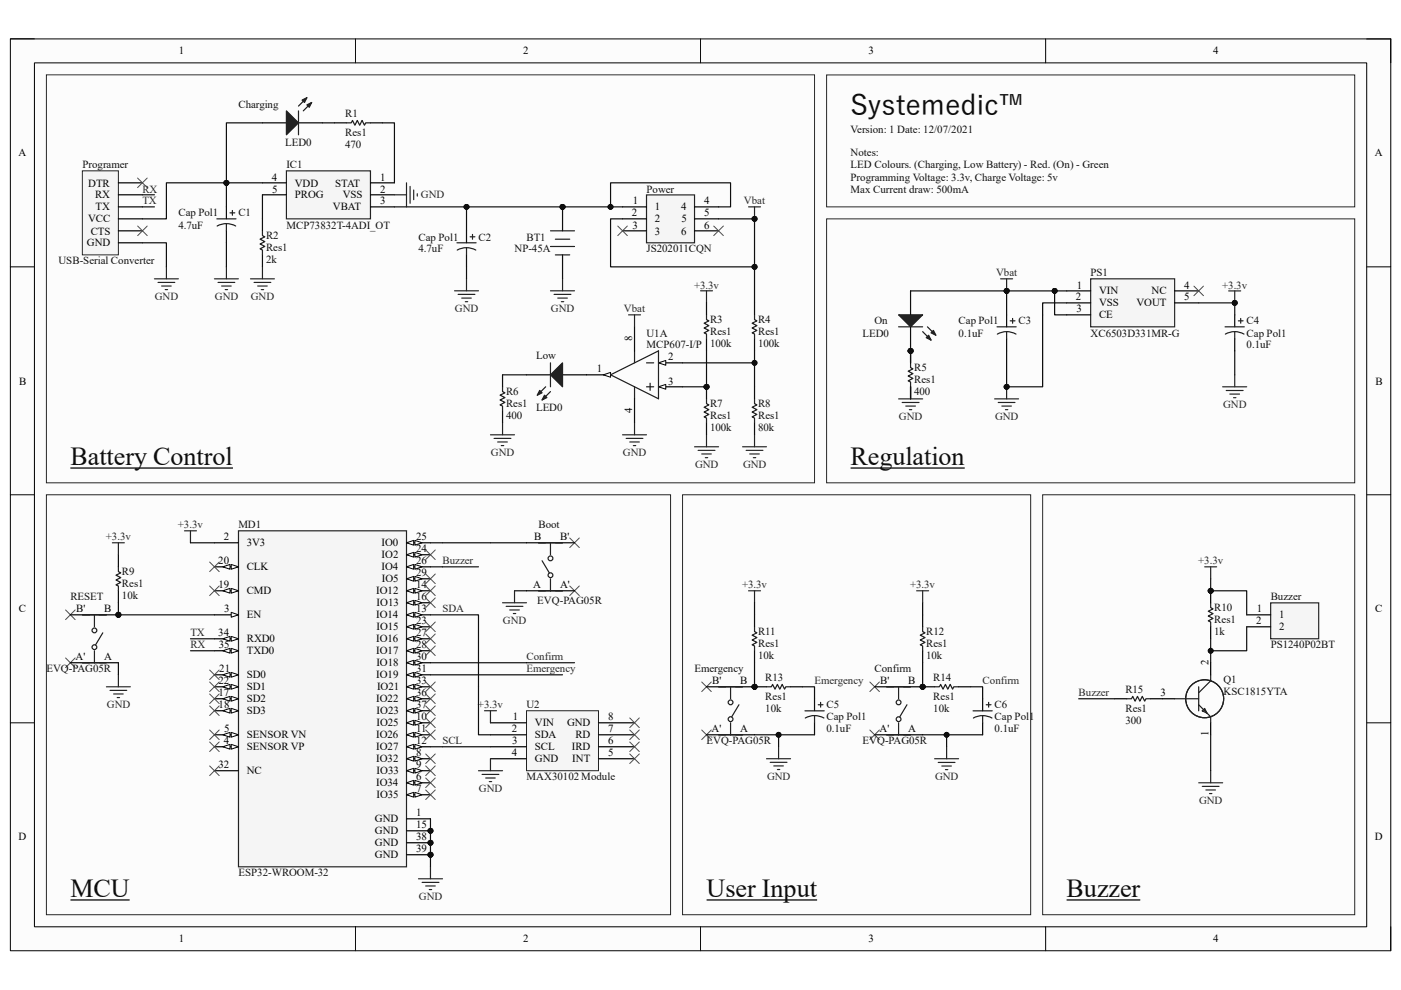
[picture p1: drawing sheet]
<svg xmlns="http://www.w3.org/2000/svg" width="297mm" height="210mm" viewBox="0 0 297 210" stroke-linecap="round" stroke-linejoin="round" font-family="sans-serif">
<defs><g id="words">
<text font-size="5.9" fill="#0e0e0e" x="180.3" y="24.3">Systemedic™</text>
<g font-size="5.5" fill="#0e0e0e">
<text x="14.9" y="98.7">Battery Control</text>
<text x="180.3" y="98.7">Regulation</text>
<text x="14.9" y="190.3">MCU</text>
<text x="149.8" y="190.3">User Input</text>
<text x="226.1" y="190.3">Buzzer</text>
</g>
<g font-size="2.3">
<text x="37.9" y="11.6">1</text>
<text x="110.9" y="11.6">2</text>
<text x="184.1" y="11.6">3</text>
<text x="257.2" y="11.6">4</text>
<text x="3.9" y="33.2">A</text>
<text x="291.5" y="33.2">A</text>
<text x="18.7" y="39.6">DTR</text>
<text x="57.6" y="38.3">4</text>
<text x="57.7" y="40.8">5</text>
<text x="62.5" y="39.6">VDD</text>
<text x="71.1" y="39.6">STAT</text>
<text x="80.6" y="38.3">1</text>
<text x="80.6" y="40.8">2</text>
<text x="18.7" y="47.2">VCC</text>
<text x="20.1" y="42.1">RX</text>
<text x="20.3" y="44.6">TX</text>
<text x="62.5" y="42.1">PROG</text>
<text x="70.6" y="44.6">VBAT</text>
<text x="72.7" y="42.1">VSS</text>
<text x="80.6" y="43.4">3</text>
<text x="134" y="45.9">2</text>
<text x="134.2" y="43.4">1</text>
<text x="138.8" y="44.6">1</text>
<text x="138.8" y="47.2">2</text>
<text x="144.4" y="44.6">4</text>
<text x="144.5" y="47.2">5</text>
<text x="149.3" y="45.9">5</text>
<text x="149.3" y="43.4">4</text>
<text x="18.4" y="52.3">GND</text>
<text x="19.2" y="49.7">CTS</text>
<text x="134.1" y="48.5">3</text>
<text x="138.8" y="49.7">3</text>
<text x="144.4" y="49.7">6</text>
<text x="149.3" y="48.5">6</text>
<text x="228.1" y="63.7">2</text>
<text x="228.3" y="61.2">1</text>
<text x="233" y="62.5">VIN</text>
<text x="233" y="65">VSS</text>
<text x="240.9" y="65">VOUT</text>
<text x="244.2" y="62.5">NC</text>
<text x="251.1" y="61.2">4</text>
<text x="251.1" y="63.7">5</text>
<text x="228.2" y="66.3">3</text>
<text x="233" y="67.5">CE</text>
<text x="134" y="72.4" transform="rotate(-90 134 72.4)">8</text>
<text x="141.6" y="76.5">2</text>
<text x="4" y="81.6">B</text>
<text x="126.5" y="79">1</text>
<text x="141.6" y="81.6">3</text>
<text x="291.6" y="81.6">B</text>
<text x="134" y="87.7" transform="rotate(-90 134 87.7)">4</text>
<text x="46.3" y="119.7">20</text>
<text x="47.5" y="114.6">2</text>
<text x="52.3" y="115.9">3V3</text>
<text x="80.9" y="115.9">IO0</text>
<text x="80.9" y="118.4">IO2</text>
<text x="88.2" y="117.2">24</text>
<text x="88.2" y="114.6">25</text>
<text x="88.2" y="119.7">26</text>
<text x="113.3" y="114.6">B</text>
<text x="118.7" y="114.6">B'</text>
<text x="46.3" y="124.8">19</text>
<text x="52.3" y="121">CLK</text>
<text x="80.9" y="121">IO4</text>
<text x="81" y="123.5">IO5</text>
<text x="88.2" y="124.8">14</text>
<text x="88.2" y="122.3">29</text>
<text x="113" y="124.8">A</text>
<text x="118.7" y="124.8">A'</text>
<text x="4" y="129.9">C</text>
<text x="16.1" y="129.9">B'</text>
<text x="22.1" y="129.9">B</text>
<text x="47.6" y="129.9">3</text>
<text x="52.3" y="126.1">CMD</text>
<text x="52.3" y="131.2">EN</text>
<text x="79.8" y="131.2">IO14</text>
<text x="79.8" y="126.1">IO12</text>
<text x="79.9" y="128.6">IO13</text>
<text x="88.2" y="129.9">13</text>
<text x="88.2" y="127.4">16</text>
<text x="266.5" y="129.9">1</text>
<text x="271.2" y="131.2">1</text>
<text x="291.6" y="129.9">C</text>
<text x="46.3" y="135">34</text>
<text x="46.4" y="137.5">35</text>
<text x="52.3" y="136.2">RXD0</text>
<text x="79.8" y="136.2">IO16</text>
<text x="79.8" y="133.7">IO15</text>
<text x="88.2" y="137.5">28</text>
<text x="88.2" y="135">27</text>
<text x="88.2" y="132.4">23</text>
<text x="266.3" y="132.4">2</text>
<text x="271.2" y="133.7">2</text>
<text x="16" y="140.1">A'</text>
<text x="22.1" y="140.1">A</text>
<text x="46.5" y="142.6">21</text>
<text x="52.3" y="138.8">TXD0</text>
<text x="52.3" y="143.9">SD0</text>
<text x="79.8" y="138.8">IO17</text>
<text x="79.8" y="143.9">IO19</text>
<text x="79.8" y="141.4">IO18</text>
<text x="88.2" y="142.6">31</text>
<text x="88.2" y="140.1">30</text>
<text x="256.2" y="141.1" transform="rotate(-90 256.2 141.1)">2</text>
<text x="46.3" y="145.2">22</text>
<text x="46.3" y="147.7">17</text>
<text x="52.3" y="146.4">SD1</text>
<text x="52.3" y="149">SD2</text>
<text x="79.8" y="149">IO22</text>
<text x="79.9" y="146.4">IO21</text>
<text x="88.2" y="147.7">36</text>
<text x="88.2" y="145.2">33</text>
<text x="151" y="145.2">B'</text>
<text x="156.9" y="145.2">B</text>
<text x="186.6" y="145.2">B'</text>
<text x="192.5" y="145.2">B</text>
<text x="246.1" y="147.7">3</text>
<text x="46.4" y="150.3">18</text>
<text x="47.5" y="155.3">5</text>
<text x="52.3" y="151.5">SD3</text>
<text x="79.8" y="154.1">IO25</text>
<text x="79.9" y="151.5">IO23</text>
<text x="88.2" y="155.3">11</text>
<text x="88.2" y="152.8">10</text>
<text x="88.2" y="150.3">37</text>
<text x="108.5" y="155.3">2</text>
<text x="108.7" y="152.8">1</text>
<text x="113.4" y="154.1">VIN</text>
<text x="120.2" y="154.1">GND</text>
<text x="128.9" y="155.3">7</text>
<text x="128.9" y="152.8">8</text>
<text x="150.9" y="155.3">A'</text>
<text x="156.9" y="155.3">A</text>
<text x="186.5" y="155.3">A'</text>
<text x="192.5" y="155.3">A</text>
<text x="47.5" y="157.9">4</text>
<text x="52.3" y="156.6">SENSOR VN</text>
<text x="52.3" y="159.2">SENSOR VP</text>
<text x="79.8" y="156.6">IO26</text>
<text x="79.8" y="159.2">IO27</text>
<text x="79.8" y="161.7">IO32</text>
<text x="88.2" y="157.9">12</text>
<text x="88.2" y="160.4">8</text>
<text x="108.5" y="160.4">4</text>
<text x="108.6" y="157.9">3</text>
<text x="113.4" y="156.6">SDA</text>
<text x="113.4" y="159.2">SCL</text>
<text x="113.4" y="161.7">GND</text>
<text x="121.2" y="159.2">IRD</text>
<text x="121.3" y="161.7">INT</text>
<text x="122" y="156.6">RD</text>
<text x="128.9" y="160.4">5</text>
<text x="128.9" y="157.9">6</text>
<text x="256.2" y="156.2" transform="rotate(-90 256.2 156.2)">1</text>
<text x="46.3" y="163">32</text>
<text x="52.3" y="164.3">NC</text>
<text x="79.8" y="166.8">IO34</text>
<text x="79.9" y="164.3">IO33</text>
<text x="88.2" y="165.5">6</text>
<text x="88.2" y="163">9</text>
<text x="79.8" y="169.3">IO35</text>
<text x="88.2" y="168.1">7</text>
<text x="88.2" y="173.2">1</text>
<text x="4" y="178.2">D</text>
<text x="79.5" y="174.4">GND</text>
<text x="79.5" y="177">GND</text>
<text x="79.5" y="179.5">GND</text>
<text x="88.2" y="175.7">15</text>
<text x="88.2" y="178.2">38</text>
<text x="291.5" y="178.2">D</text>
<text x="79.5" y="182.1">GND</text>
<text x="88.2" y="180.8">39</text>
<text x="37.9" y="199.9">1</text>
<text x="110.9" y="199.9">2</text>
<text x="184.1" y="199.9">3</text>
<text x="257.2" y="199.9">4</text>
</g>
<g font-size="2.3" fill="#0e0e0e">
<text x="50.5" y="23">Charging</text>
<text x="73.2" y="24.8">R1</text>
<text x="73.2" y="28.9">Res1</text>
<text x="180.3" y="28.1">Version: 1 Date: 12/07/2021</text>
<text x="17.5" y="35.7">Programer</text>
<text x="60.5" y="30.9">LED0</text>
<text x="60.7" y="35.7">IC1</text>
<text x="73.2" y="31.4">470</text>
<text x="180.3" y="33.2">Notes:</text>
<text x="180.3" y="35.7">LED Colours. (Charging, Low Battery) - Red. (On) - Green</text>
<text x="137.1" y="40.8">Power</text>
<text x="180.3" y="38.3">Programming Voltage: 3.3v, Charge Voltage: 5v</text>
<text x="180.3" y="40.8">Max Current draw: 500mA</text>
<text x="37.8" y="45.9">Cap Pol1</text>
<text x="50.5" y="45.9">C1</text>
<text x="37.8" y="48.5">4.7uF</text>
<text x="56.4" y="50.8">R2</text>
<text x="56.4" y="53.3">Res1</text>
<text x="60.7" y="48.5">MCP73832T-4ADI_OT</text>
<text x="88.7" y="53.6">4.7uF</text>
<text x="88.7" y="51">Cap Pol1</text>
<text x="101.4" y="51">C2</text>
<text x="109.1" y="53.6">NP-45A</text>
<text x="111.6" y="51">BT1</text>
<text x="137.1" y="53.6">JS202011CQN</text>
<text x="12.4" y="56.1">USB-Serial Converter</text>
<text x="56.4" y="55.8">2k</text>
<text x="231.2" y="58.6">PS1</text>
<text x="137.1" y="71.4">U1A</text>
<text x="150.6" y="68.6">R3</text>
<text x="150.6" y="71.1">Res1</text>
<text x="160.7" y="68.6">R4</text>
<text x="160.7" y="71.1">Res1</text>
<text x="182.9" y="71.4">LED0</text>
<text x="185.4" y="68.8">On</text>
<text x="203.2" y="71.4">0.1uF</text>
<text x="203.2" y="68.8">Cap Pol1</text>
<text x="216" y="68.8">C3</text>
<text x="231.2" y="71.4">XC6503D331MR-G</text>
<text x="264.3" y="68.8">C4</text>
<text x="264.3" y="71.4">Cap Pol1</text>
<text x="113.7" y="76.2">Low</text>
<text x="137.1" y="73.9">MCP607-I/P</text>
<text x="150.6" y="73.7">100k</text>
<text x="160.7" y="73.7">100k</text>
<text x="264.3" y="73.9">0.1uF</text>
<text x="107.3" y="83.8">R6</text>
<text x="193.8" y="83.8">400</text>
<text x="193.8" y="78.7">R5</text>
<text x="193.8" y="81.3">Res1</text>
<text x="107.3" y="88.9">400</text>
<text x="107.3" y="86.4">Res1</text>
<text x="113.7" y="87.1">LED0</text>
<text x="150.6" y="86.4">R7</text>
<text x="150.6" y="88.9">Res1</text>
<text x="160.7" y="86.4">R8</text>
<text x="160.7" y="88.9">Res1</text>
<text x="150.6" y="91.5">100k</text>
<text x="160.7" y="91.5">80k</text>
<text x="50.5" y="112.1">MD1</text>
<text x="114.2" y="112.1">Boot</text>
<text x="25.9" y="122">R9</text>
<text x="25.9" y="124.5">Res1</text>
<text x="14.9" y="127.4">RESET</text>
<text x="25.9" y="127.1">10k</text>
<text x="113.9" y="128.1">EVQ-PAG05R</text>
<text x="257.4" y="129.6">R10</text>
<text x="269.4" y="127.4">Buzzer</text>
<text x="160.7" y="134.7">R11</text>
<text x="160.7" y="137.3">Res1</text>
<text x="196.4" y="134.7">R12</text>
<text x="196.4" y="137.3">Res1</text>
<text x="257.4" y="134.7">1k</text>
<text x="257.4" y="132.2">Res1</text>
<text x="269.4" y="137.5">PS1240P02BT</text>
<text x="9.8" y="142.6">EVQ-PAG05R</text>
<text x="147.3" y="142.6">Emergency</text>
<text x="160.7" y="139.8">10k</text>
<text x="185.4" y="142.6">Confirm</text>
<text x="196.4" y="139.8">10k</text>
<text x="162.3" y="144.4">R13</text>
<text x="162.3" y="148.5">Res1</text>
<text x="197.9" y="144.4">R14</text>
<text x="197.9" y="148.5">Res1</text>
<text x="238.6" y="146.9">R15</text>
<text x="259.4" y="144.9">Q1</text>
<text x="259.4" y="147.4">KSC1815YTA</text>
<text x="111.6" y="150.3">U2</text>
<text x="162.3" y="151">10k</text>
<text x="175.2" y="155.3">0.1uF</text>
<text x="175.2" y="150.3">C5</text>
<text x="175.2" y="152.8">Cap Pol1</text>
<text x="197.9" y="151">10k</text>
<text x="210.9" y="155.3">0.1uF</text>
<text x="210.9" y="150.3">C6</text>
<text x="210.9" y="152.8">Cap Pol1</text>
<text x="238.6" y="153.6">300</text>
<text x="238.6" y="151">Res1</text>
<text x="149.8" y="157.9">EVQ-PAG05R</text>
<text x="182.9" y="157.9">EVQ-PAG05R</text>
<text x="111.6" y="165.5">MAX30102 Module</text>
<text x="50.5" y="185.9">ESP32-WROOM-32</text>
</g>
<g font-size="2.3" fill="#262626">
<text x="30.2" y="40.8">RX</text>
<text x="30.2" y="43.4">TX</text>
<text x="89.2" y="42.1">GND</text>
<text x="157.7" y="43.4">Vbat</text>
<text x="211.2" y="58.6">Vbat</text>
<text x="32.8" y="63.7">GND</text>
<text x="45.6" y="63.7">GND</text>
<text x="53.2" y="63.7">GND</text>
<text x="147.1" y="61.2">+3.3v</text>
<text x="259.1" y="61.2">+3.3v</text>
<text x="96.5" y="66.3">GND</text>
<text x="116.8" y="66.3">GND</text>
<text x="132.3" y="66.3">Vbat</text>
<text x="190.6" y="89.2">GND</text>
<text x="211" y="89.2">GND</text>
<text x="259.3" y="86.6">GND</text>
<text x="104.1" y="96.8">GND</text>
<text x="132.1" y="96.8">GND</text>
<text x="147.4" y="99.4">GND</text>
<text x="157.5" y="99.4">GND</text>
<text x="37.7" y="112.1">+3.3v</text>
<text x="22.5" y="114.6">+3.3v</text>
<text x="93.8" y="119.7">Buzzer</text>
<text x="254" y="119.7">+3.3v</text>
<text x="157.3" y="124.8">+3.3v</text>
<text x="193" y="124.8">+3.3v</text>
<text x="93.8" y="129.9">SDA</text>
<text x="40.4" y="135">TX</text>
<text x="40.4" y="137.5">RX</text>
<text x="106.6" y="132.4">GND</text>
<text x="111.6" y="140.1">Confirm</text>
<text x="111.6" y="142.6">Emergency</text>
<text x="172.7" y="145.2">Emergency</text>
<text x="208.3" y="145.2">Confirm</text>
<text x="228.7" y="147.7">Buzzer</text>
<text x="22.7" y="150.3">GND</text>
<text x="101.3" y="150.3">+3.3v</text>
<text x="93.8" y="157.9">SCL</text>
<text x="162.6" y="165.5">GND</text>
<text x="198.2" y="165.5">GND</text>
<text x="101.6" y="168.1">GND</text>
<text x="254.2" y="170.6">GND</text>
<text x="88.8" y="191">GND</text>
</g>
</g></defs>
<path d="M2.2 8.3h292.7v193.4h-292.7z" fill="#fcfcfc"/>
<path d="M2.2 8.3h292.7v193.4h-292.7z" fill="none" stroke="#000" stroke-width=".21"/>
<path d="M7.3 13.3h282.5v183.3h-282.5z" fill="#fcfcfc"/>
<g fill="none" stroke="#000" stroke-width=".21">
<path d="M2.2 8.2h5.1M7.3 13.3h282.5v183.3h-282.5zM75.4 8.3v5M148.5 8.3v5M221.7 8.3v5M289.8 8.3h5.1v5M2.2 56.6h5.1M289.8 56.6h5.1M2.2 104.9h5.1M289.8 104.9h5.1M2.2 153.3h5.1M289.8 153.3h5.1"/>
<path d="M75.4 196.6v5.1M148.5 196.6v5.1M221.7 196.6v5.1M294.9 196.6v5.1"/>
</g>
<circle cx="91.3" cy="176.2" r=".51" fill="#0e0e0e"/>
<circle cx="91.3" cy="176.2" r=".51" fill="none" stroke="#0e0e0e" stroke-width=".21"/>
<circle cx="91.3" cy="178.8" r=".51" fill="#0e0e0e"/>
<circle cx="91.3" cy="178.8" r=".51" fill="none" stroke="#0e0e0e" stroke-width=".21"/>
<circle cx="91.3" cy="181.3" r=".51" fill="#0e0e0e"/>
<circle cx="91.3" cy="181.3" r=".51" fill="none" stroke="#0e0e0e" stroke-width=".21"/>
<path d="M50.6 112.6h35.6v71.3h-35.6z" fill="#f5f5f5"/>
<path d="M50.6 112.6h35.6v71.3h-35.6z" fill="none" stroke="#262626" stroke-width=".25"/>
<path d="M45.5 115.1h5.1M45.5 155.9h5.1" fill="none" stroke="#000" stroke-width=".25"/>
<path d="M49 155.3l1.6 .6-1.6 .5z" fill="#fbfbfb"/>
<path d="M49 155.3l1.6 .6-1.6 .5z" fill="none" stroke="#000" stroke-width=".21"/>
<path d="M47.2 155.9l1.6-.6v1.1z" fill="#fbfbfb"/>
<path d="M47.2 155.9l1.6-.6v1.1z" fill="none" stroke="#000" stroke-width=".21"/>
<path d="M45.5 158.4h5.1" fill="none" stroke="#000" stroke-width=".25"/>
<path d="M49 157.9l1.6 .5-1.6 .5z" fill="#fbfbfb"/>
<path d="M49 157.9l1.6 .5-1.6 .5z" fill="none" stroke="#000" stroke-width=".21"/>
<path d="M47.2 158.4l1.6-.5v1z" fill="#fbfbfb"/>
<path d="M47.2 158.4l1.6-.5v1z" fill="none" stroke="#000" stroke-width=".21"/>
<path d="M86.2 115.1h5.1" fill="none" stroke="#000" stroke-width=".25"/>
<path d="M86.2 115.1l1.5-.5v1z" fill="#fbfbfb"/>
<path d="M86.2 115.1l1.5-.5v1z" fill="none" stroke="#000" stroke-width=".21"/>
<path d="M88 114.6l1.5 .5-1.5 .5z" fill="#fbfbfb"/>
<path d="M88 114.6l1.5 .5-1.5 .5z" fill="none" stroke="#000" stroke-width=".21"/>
<path d="M86.2 117.7h5.1" fill="none" stroke="#000" stroke-width=".25"/>
<path d="M86.2 117.7l1.5-.5v1z" fill="#fbfbfb"/>
<path d="M86.2 117.7l1.5-.5v1z" fill="none" stroke="#000" stroke-width=".21"/>
<path d="M88 117.2l1.5 .5-1.5 .5z" fill="#fbfbfb"/>
<path d="M88 117.2l1.5 .5-1.5 .5z" fill="none" stroke="#000" stroke-width=".21"/>
<path d="M86.2 120.2h5.1" fill="none" stroke="#000" stroke-width=".25"/>
<path d="M86.2 120.2l1.5-.5v1z" fill="#fbfbfb"/>
<path d="M86.2 120.2l1.5-.5v1z" fill="none" stroke="#000" stroke-width=".21"/>
<path d="M88 119.7l1.5 .5-1.5 .5z" fill="#fbfbfb"/>
<path d="M88 119.7l1.5 .5-1.5 .5z" fill="none" stroke="#000" stroke-width=".21"/>
<path d="M86.2 122.8h5.1" fill="none" stroke="#000" stroke-width=".25"/>
<path d="M86.2 122.8l1.5-.5v1z" fill="#fbfbfb"/>
<path d="M86.2 122.8l1.5-.5v1z" fill="none" stroke="#000" stroke-width=".21"/>
<path d="M88 122.3l1.5 .5-1.5 .5z" fill="#fbfbfb"/>
<path d="M88 122.3l1.5 .5-1.5 .5z" fill="none" stroke="#000" stroke-width=".21"/>
<path d="M86.2 125.3h5.1" fill="none" stroke="#000" stroke-width=".25"/>
<path d="M86.2 125.3l1.5-.5v1z" fill="#fbfbfb"/>
<path d="M86.2 125.3l1.5-.5v1z" fill="none" stroke="#000" stroke-width=".21"/>
<path d="M88 124.8l1.5 .5-1.5 .5z" fill="#fbfbfb"/>
<path d="M88 124.8l1.5 .5-1.5 .5z" fill="none" stroke="#000" stroke-width=".21"/>
<path d="M86.2 127.8h5.1" fill="none" stroke="#000" stroke-width=".25"/>
<path d="M86.2 127.8l1.5-.5v1.1z" fill="#fbfbfb"/>
<path d="M86.2 127.8l1.5-.5v1.1z" fill="none" stroke="#000" stroke-width=".21"/>
<path d="M88 127.3l1.5 .5-1.5 .6z" fill="#fbfbfb"/>
<path d="M88 127.3l1.5 .5-1.5 .6z" fill="none" stroke="#000" stroke-width=".21"/>
<path d="M86.2 130.4h5.1" fill="none" stroke="#000" stroke-width=".25"/>
<path d="M86.2 130.4l1.5-.5v1z" fill="#fbfbfb"/>
<path d="M86.2 130.4l1.5-.5v1z" fill="none" stroke="#000" stroke-width=".21"/>
<path d="M88 129.9l1.5 .5-1.5 .5z" fill="#fbfbfb"/>
<path d="M88 129.9l1.5 .5-1.5 .5z" fill="none" stroke="#000" stroke-width=".21"/>
<path d="M86.2 132.9h5.1" fill="none" stroke="#000" stroke-width=".25"/>
<path d="M86.2 132.9l1.5-.5v1.1z" fill="#fbfbfb"/>
<path d="M86.2 132.9l1.5-.5v1.1z" fill="none" stroke="#000" stroke-width=".21"/>
<path d="M88 132.4l1.5 .5-1.5 .6z" fill="#fbfbfb"/>
<path d="M88 132.4l1.5 .5-1.5 .6z" fill="none" stroke="#000" stroke-width=".21"/>
<path d="M86.2 135.5h5.1" fill="none" stroke="#000" stroke-width=".25"/>
<path d="M86.2 135.5l1.5-.5v1z" fill="#fbfbfb"/>
<path d="M86.2 135.5l1.5-.5v1z" fill="none" stroke="#000" stroke-width=".21"/>
<path d="M88 135l1.5 .5-1.5 .5z" fill="#fbfbfb"/>
<path d="M88 135l1.5 .5-1.5 .5z" fill="none" stroke="#000" stroke-width=".21"/>
<path d="M86.2 138h5.1" fill="none" stroke="#000" stroke-width=".25"/>
<path d="M86.2 138l1.5-.5v1z" fill="#fbfbfb"/>
<path d="M86.2 138l1.5-.5v1z" fill="none" stroke="#000" stroke-width=".21"/>
<path d="M88 137.5l1.5 .5-1.5 .5z" fill="#fbfbfb"/>
<path d="M88 137.5l1.5 .5-1.5 .5z" fill="none" stroke="#000" stroke-width=".21"/>
<path d="M86.2 140.6h5.1" fill="none" stroke="#000" stroke-width=".25"/>
<path d="M86.2 140.6l1.5-.5v1z" fill="#fbfbfb"/>
<path d="M86.2 140.6l1.5-.5v1z" fill="none" stroke="#000" stroke-width=".21"/>
<path d="M88 140.1l1.5 .5-1.5 .5z" fill="#fbfbfb"/>
<path d="M88 140.1l1.5 .5-1.5 .5z" fill="none" stroke="#000" stroke-width=".21"/>
<path d="M86.2 143.1h5.1" fill="none" stroke="#000" stroke-width=".25"/>
<path d="M86.2 143.1l1.5-.5v1z" fill="#fbfbfb"/>
<path d="M86.2 143.1l1.5-.5v1z" fill="none" stroke="#000" stroke-width=".21"/>
<path d="M88 142.6l1.5 .5-1.5 .5z" fill="#fbfbfb"/>
<path d="M88 142.6l1.5 .5-1.5 .5z" fill="none" stroke="#000" stroke-width=".21"/>
<path d="M86.2 145.7h5.1" fill="none" stroke="#000" stroke-width=".25"/>
<path d="M86.2 145.7l1.5-.5v1z" fill="#fbfbfb"/>
<path d="M86.2 145.7l1.5-.5v1z" fill="none" stroke="#000" stroke-width=".21"/>
<path d="M88 145.2l1.5 .5-1.5 .5z" fill="#fbfbfb"/>
<path d="M88 145.2l1.5 .5-1.5 .5z" fill="none" stroke="#000" stroke-width=".21"/>
<path d="M86.2 148.2h5.1" fill="none" stroke="#000" stroke-width=".25"/>
<path d="M86.2 148.2l1.5-.5v1z" fill="#fbfbfb"/>
<path d="M86.2 148.2l1.5-.5v1z" fill="none" stroke="#000" stroke-width=".21"/>
<path d="M88 147.7l1.5 .5-1.5 .5z" fill="#fbfbfb"/>
<path d="M88 147.7l1.5 .5-1.5 .5z" fill="none" stroke="#000" stroke-width=".21"/>
<path d="M86.2 150.7h5.1" fill="none" stroke="#000" stroke-width=".25"/>
<path d="M86.2 150.7l1.5-.5v1.1z" fill="#fbfbfb"/>
<path d="M86.2 150.7l1.5-.5v1.1z" fill="none" stroke="#000" stroke-width=".21"/>
<path d="M88 150.2l1.5 .5-1.5 .6z" fill="#fbfbfb"/>
<path d="M88 150.2l1.5 .5-1.5 .6z" fill="none" stroke="#000" stroke-width=".21"/>
<path d="M86.2 153.3h5.1" fill="none" stroke="#000" stroke-width=".25"/>
<path d="M86.2 153.3l1.5-.5v1z" fill="#fbfbfb"/>
<path d="M86.2 153.3l1.5-.5v1z" fill="none" stroke="#000" stroke-width=".21"/>
<path d="M88 152.8l1.5 .5-1.5 .5z" fill="#fbfbfb"/>
<path d="M88 152.8l1.5 .5-1.5 .5z" fill="none" stroke="#000" stroke-width=".21"/>
<path d="M86.2 155.9h5.1" fill="none" stroke="#000" stroke-width=".25"/>
<path d="M86.2 155.9l1.5-.6v1.1z" fill="#fbfbfb"/>
<path d="M86.2 155.9l1.5-.6v1.1z" fill="none" stroke="#000" stroke-width=".21"/>
<path d="M88 155.3l1.5 .6-1.5 .5z" fill="#fbfbfb"/>
<path d="M88 155.3l1.5 .6-1.5 .5z" fill="none" stroke="#000" stroke-width=".21"/>
<path d="M86.2 158.4h5.1" fill="none" stroke="#000" stroke-width=".25"/>
<path d="M86.2 158.4l1.5-.5v1z" fill="#fbfbfb"/>
<path d="M86.2 158.4l1.5-.5v1z" fill="none" stroke="#000" stroke-width=".21"/>
<path d="M88 157.9l1.5 .5-1.5 .5z" fill="#fbfbfb"/>
<path d="M88 157.9l1.5 .5-1.5 .5z" fill="none" stroke="#000" stroke-width=".21"/>
<path d="M86.2 160.9h5.1" fill="none" stroke="#000" stroke-width=".25"/>
<path d="M86.2 160.9l1.5-.5v1z" fill="#fbfbfb"/>
<path d="M86.2 160.9l1.5-.5v1z" fill="none" stroke="#000" stroke-width=".21"/>
<path d="M88 160.4l1.5 .5-1.5 .5z" fill="#fbfbfb"/>
<path d="M88 160.4l1.5 .5-1.5 .5z" fill="none" stroke="#000" stroke-width=".21"/>
<path d="M86.2 163.5h5.1" fill="none" stroke="#000" stroke-width=".25"/>
<path d="M86.2 163.5l1.5-.5v1z" fill="#fbfbfb"/>
<path d="M86.2 163.5l1.5-.5v1z" fill="none" stroke="#000" stroke-width=".21"/>
<path d="M88 163l1.5 .5-1.5 .5z" fill="#fbfbfb"/>
<path d="M88 163l1.5 .5-1.5 .5z" fill="none" stroke="#000" stroke-width=".21"/>
<path d="M86.2 166h5.1" fill="none" stroke="#000" stroke-width=".25"/>
<path d="M86.2 166l1.5-.5v1z" fill="#fbfbfb"/>
<path d="M86.2 166l1.5-.5v1z" fill="none" stroke="#000" stroke-width=".21"/>
<path d="M88 165.5l1.5 .5-1.5 .5z" fill="#fbfbfb"/>
<path d="M88 165.5l1.5 .5-1.5 .5z" fill="none" stroke="#000" stroke-width=".21"/>
<path d="M86.2 168.6h5.1" fill="none" stroke="#000" stroke-width=".25"/>
<path d="M86.2 168.6l1.5-.5v1z" fill="#fbfbfb"/>
<path d="M86.2 168.6l1.5-.5v1z" fill="none" stroke="#000" stroke-width=".21"/>
<path d="M88 168.1l1.5 .5-1.5 .5z" fill="#fbfbfb"/>
<path d="M88 168.1l1.5 .5-1.5 .5z" fill="none" stroke="#000" stroke-width=".21"/>
<path d="M45.5 120.2h5.1" fill="none" stroke="#000" stroke-width=".25"/>
<path d="M49 119.7l1.6 .5-1.6 .5z" fill="#fbfbfb"/>
<path d="M49 119.7l1.6 .5-1.6 .5z" fill="none" stroke="#000" stroke-width=".21"/>
<path d="M47.2 120.2l1.6-.5v1z" fill="#fbfbfb"/>
<path d="M47.2 120.2l1.6-.5v1z" fill="none" stroke="#000" stroke-width=".21"/>
<path d="M45.5 125.3h5.1" fill="none" stroke="#000" stroke-width=".25"/>
<path d="M49 124.8l1.6 .5-1.6 .5z" fill="#fbfbfb"/>
<path d="M49 124.8l1.6 .5-1.6 .5z" fill="none" stroke="#000" stroke-width=".21"/>
<path d="M47.2 125.3l1.6-.5v1z" fill="#fbfbfb"/>
<path d="M47.2 125.3l1.6-.5v1z" fill="none" stroke="#000" stroke-width=".21"/>
<path d="M45.5 130.4h5.1" fill="none" stroke="#000" stroke-width=".25"/>
<path d="M49 129.9l1.6 .5-1.6 .5z" fill="#fbfbfb"/>
<path d="M49 129.9l1.6 .5-1.6 .5z" fill="none" stroke="#000" stroke-width=".21"/>
<path d="M45.5 135.5h5.1M45.5 163.5h5.1" fill="none" stroke="#000" stroke-width=".25"/>
<path d="M49 135l1.6 .5-1.6 .5z" fill="#fbfbfb"/>
<path d="M49 135l1.6 .5-1.6 .5z" fill="none" stroke="#000" stroke-width=".21"/>
<path d="M47.2 135.5l1.6-.5v1z" fill="#fbfbfb"/>
<path d="M47.2 135.5l1.6-.5v1z" fill="none" stroke="#000" stroke-width=".21"/>
<path d="M45.5 138h5.1" fill="none" stroke="#000" stroke-width=".25"/>
<path d="M49 137.5l1.6 .5-1.6 .5z" fill="#fbfbfb"/>
<path d="M49 137.5l1.6 .5-1.6 .5z" fill="none" stroke="#000" stroke-width=".21"/>
<path d="M47.2 138l1.6-.5v1z" fill="#fbfbfb"/>
<path d="M47.2 138l1.6-.5v1z" fill="none" stroke="#000" stroke-width=".21"/>
<path d="M45.5 143.1h5.1" fill="none" stroke="#000" stroke-width=".25"/>
<path d="M49 142.6l1.6 .5-1.6 .5z" fill="#fbfbfb"/>
<path d="M49 142.6l1.6 .5-1.6 .5z" fill="none" stroke="#000" stroke-width=".21"/>
<path d="M47.2 143.1l1.6-.5v1z" fill="#fbfbfb"/>
<path d="M47.2 143.1l1.6-.5v1z" fill="none" stroke="#000" stroke-width=".21"/>
<path d="M45.5 145.7h5.1" fill="none" stroke="#000" stroke-width=".25"/>
<path d="M49 145.2l1.6 .5-1.6 .5z" fill="#fbfbfb"/>
<path d="M49 145.2l1.6 .5-1.6 .5z" fill="none" stroke="#000" stroke-width=".21"/>
<path d="M47.2 145.7l1.6-.5v1z" fill="#fbfbfb"/>
<path d="M47.2 145.7l1.6-.5v1z" fill="none" stroke="#000" stroke-width=".21"/>
<path d="M45.5 148.2h5.1" fill="none" stroke="#000" stroke-width=".25"/>
<path d="M49 147.7l1.6 .5-1.6 .5z" fill="#fbfbfb"/>
<path d="M49 147.7l1.6 .5-1.6 .5z" fill="none" stroke="#000" stroke-width=".21"/>
<path d="M47.2 148.2l1.6-.5v1z" fill="#fbfbfb"/>
<path d="M47.2 148.2l1.6-.5v1z" fill="none" stroke="#000" stroke-width=".21"/>
<path d="M45.5 150.7h5.1" fill="none" stroke="#000" stroke-width=".25"/>
<path d="M49 150.2l1.6 .5-1.6 .6z" fill="#fbfbfb"/>
<path d="M49 150.2l1.6 .5-1.6 .6z" fill="none" stroke="#000" stroke-width=".21"/>
<path d="M47.2 150.7l1.6-.5v1.1z" fill="#fbfbfb"/>
<path d="M47.2 150.7l1.6-.5v1.1z" fill="none" stroke="#000" stroke-width=".21"/>
<path d="M86.2 173.7h5.1M86.2 176.2h5.1" fill="none" stroke="#000" stroke-width=".25"/>
<circle cx="91.3" cy="176.2" r=".51" fill="#0e0e0e"/>
<circle cx="91.3" cy="176.2" r=".51" fill="none" stroke="#0e0e0e" stroke-width=".21"/>
<path d="M86.2 178.8h5.1" fill="none" stroke="#000" stroke-width=".25"/>
<circle cx="91.3" cy="178.8" r=".51" fill="#0e0e0e"/>
<circle cx="91.3" cy="178.8" r=".51" fill="none" stroke="#0e0e0e" stroke-width=".21"/>
<path d="M86.2 181.3h5.1" fill="none" stroke="#000" stroke-width=".25"/>
<circle cx="91.3" cy="181.3" r=".51" fill="#0e0e0e"/>
<circle cx="91.3" cy="181.3" r=".51" fill="none" stroke="#0e0e0e" stroke-width=".21"/>
<circle cx="119.3" cy="43.9" r=".51" fill="#0e0e0e"/>
<circle cx="119.3" cy="43.9" r=".51" fill="none" stroke="#0e0e0e" stroke-width=".21"/>
<path d="M119.3 43.9v5.1" fill="none" stroke="#000" stroke-width=".25"/>
<circle cx="119.3" cy="43.9" r=".51" fill="#0e0e0e"/>
<circle cx="119.3" cy="43.9" r=".51" fill="none" stroke="#0e0e0e" stroke-width=".21"/>
<path d="M119.3 54.1v5" fill="none" stroke="#000" stroke-width=".25"/>
<path d="M116.7 52.3h5.1M116.7 49h5.1M117.7 50.7h3.1M117.7 54.1h3.1" fill="none" stroke="#1c1c1c" stroke-width=".25"/>
<path d="M119.3 59.1v2.6M116.7 61.7h5.1M117.5 62.4h3.5M118.3 63.2h2M119 64h.5" fill="none" stroke="#262626" stroke-width=".25"/>
<path d="M60.7 36.2h17.8v10.2h-17.8z" fill="#f5f5f5"/>
<path d="M60.7 36.2h17.8v10.2h-17.8z" fill="none" stroke="#262626" stroke-width=".25"/>
<path d="M55.6 38.8h5.1M55.6 26.1h5.1M63.3 26.1h5.1M78.5 38.8h5.1M55.6 41.3h5.1M78.5 41.3h5.1M78.5 43.9h5.1" fill="none" stroke="#000" stroke-width=".25"/>
<path d="M60.7 23.5l2.6 2.6-2.6 2.5z" fill="#1c1c1c"/>
<path d="M60.7 23.5l2.6 2.6-2.6 2.5zM65.1 20.7l-1.8 1.8M66.1 21.7l-1.8 1.8" fill="none" stroke="#1c1c1c" stroke-width=".25"/>
<path d="M65.1 22.2l1-.5-.5 1.1z" fill="#1c1c1c"/>
<path d="M65.1 22.2l1-.5-.5 1.1z" fill="none" stroke="#1c1c1c" stroke-width=".25"/>
<path d="M64 21.2l1.1-.5-.5 1z" fill="#1c1c1c"/>
<path d="M63.3 23.5v5.1M64 21.2l1.1-.5-.5 1zM96.9 51.5h4M96.9 53a4.1 4.1 0 0 1 4 0M98.9 52.5v1.6M99.7 50.2h1M100.2 49.7v1" fill="none" stroke="#1c1c1c" stroke-width=".25"/>
<path d="M98.9 49v2.5M98.9 54.1v2.5" fill="none" stroke="#000" stroke-width=".25"/>
<path d="M98.9 59.1v2.6M96.4 61.7h5M97.1 62.4h3.6M97.9 63.2h2M98.7 64h.5" fill="none" stroke="#262626" stroke-width=".25"/>
<path d="M83.6 43.9h15.3M98.9 56.6v2.5" fill="none" stroke="#0e0e0e" stroke-width=".25"/>
<circle cx="98.9" cy="43.9" r=".51" fill="#0e0e0e"/>
<circle cx="98.9" cy="43.9" r=".51" fill="none" stroke="#0e0e0e" stroke-width=".21"/>
<path d="M86.2 38.8v5.1M86.9 39.5v3.6M45.5 59.1h5M46.2 59.9h3.6M48 56.6v2.5M83.6 41.3h2.6M87.7 40.3v2.1M88.5 41.1v.5M47 60.7h2M47.7 61.4h.6" fill="none" stroke="#262626" stroke-width=".25"/>
<path d="M70.9 26.1h2.5M78.5 26.1h2.6M55.6 46.4v2.6M55.6 54.1v2.5" fill="none" stroke="#000" stroke-width=".25"/>
<path d="M73.4 26.1h1.1l.2-.6 .5 1.1 .6-1.1 .5 1.1 .5-1.1 .5 1.1 .2-.5h1M55.6 49v1l.6 .2-1.1 .5 1.1 .5-1.1 .6 1.1 .5-1.1 .5 .5 .2v1.1" fill="none" stroke="#1c1c1c" stroke-width=".25"/>
<path d="M55.6 26.1h-7.6v12.7M68.4 26.1h2.5M81.1 26.1h2.5v12.7M55.6 41.3v5.1" fill="none" stroke="#0e0e0e" stroke-width=".25"/>
<circle cx="48" cy="38.8" r=".51" fill="#0e0e0e"/>
<circle cx="48" cy="38.8" r=".51" fill="none" stroke="#0e0e0e" stroke-width=".21"/>
<path d="M91.3 173.7v7.6" fill="none" stroke="#0e0e0e" stroke-width=".25"/>
<circle cx="91.3" cy="176.2" r=".51" fill="#0e0e0e"/>
<circle cx="91.3" cy="176.2" r=".51" fill="none" stroke="#0e0e0e" stroke-width=".21"/>
<circle cx="91.3" cy="178.8" r=".51" fill="#0e0e0e"/>
<circle cx="91.3" cy="178.8" r=".51" fill="none" stroke="#0e0e0e" stroke-width=".21"/>
<circle cx="91.3" cy="181.3" r=".51" fill="#0e0e0e"/>
<circle cx="91.3" cy="181.3" r=".51" fill="none" stroke="#0e0e0e" stroke-width=".21"/>
<path d="M88.7 186.4h5.1M89.5 187.2h3.6M90.3 187.9h2M91 188.7h.5M91.3 183.9v2.5" fill="none" stroke="#262626" stroke-width=".25"/>
<path d="M91.3 181.3v2.6" fill="none" stroke="#0e0e0e" stroke-width=".25"/>
<circle cx="91.3" cy="181.3" r=".51" fill="#0e0e0e"/>
<circle cx="91.3" cy="181.3" r=".51" fill="none" stroke="#0e0e0e" stroke-width=".21"/>
<path d="M25.1 117.7v2.5M25.1 125.3v2.5" fill="none" stroke="#000" stroke-width=".25"/>
<path d="M25.1 120.2v1l.5 .3-1 .5 1 .5-1 .5 1 .5-1 .5 .5 .3v1" fill="none" stroke="#1c1c1c" stroke-width=".25"/>
<path d="M25.1 130.4h20.4" fill="none" stroke="#0e0e0e" stroke-width=".25"/>
<circle cx="25.1" cy="130.4" r=".52" fill="#0e0e0e"/>
<circle cx="25.1" cy="130.4" r=".52" fill="none" stroke="#0e0e0e" stroke-width=".21"/>
<path d="M23.8 115.1h2.6M25.1 115.1v2.6M39.1 112.6h2.6M40.4 112.6v2.5M22.6 145.7h5M23.3 146.4h3.6M24.1 147.2h2M24.8 148h.6M25.1 143.1v2.6" fill="none" stroke="#262626" stroke-width=".25"/>
<path d="M25.1 127.8v2.6" fill="none" stroke="#0e0e0e" stroke-width=".25"/>
<circle cx="25.1" cy="130.4" r=".52" fill="#0e0e0e"/>
<circle cx="25.1" cy="130.4" r=".52" fill="none" stroke="#0e0e0e" stroke-width=".21"/>
<path d="M91.3 115.1h2.5" fill="none" stroke="#0e0e0e" stroke-width=".25"/>
<path d="M17.5 36.2h7.6v17.9h-7.6z" fill="#f5f5f5"/>
<path d="M17.5 36.2h7.6v17.9h-7.6z" fill="none" stroke="#262626" stroke-width=".21"/>
<path d="M25.1 38.8h5.1M25.1 41.3h5.1" fill="none" stroke="#000" stroke-width=".26"/>
<path d="M25.1 43.9h5.1M25.1 46.4h5.1M25.1 49h5.1M25.1 51.5h5.1" fill="none" stroke="#000" stroke-width=".25"/>
<path d="M29.2 37.8l2 2M31.2 37.8l-2 2M29.2 47.9l2 2.1M31.2 47.9l-2 2.1M13.9 129.4l2 2M15.9 129.4l-2 2" fill="none" stroke="#4c4c4c" stroke-width=".21"/>
<path d="M93.8 115.1h10.2" fill="none" stroke="#0e0e0e" stroke-width=".25"/>
<path d="M111.6 150.7h15.3v12.8h-15.3z" fill="#f5f5f5"/>
<path d="M111.6 150.7h15.3v12.8h-15.3z" fill="none" stroke="#262626" stroke-width=".21"/>
<path d="M104 153.3h7.6M104 155.9h7.6M104 158.4h7.6M126.9 153.3h7.6M126.9 155.9h7.6M126.9 158.4h7.6M104 160.9h7.6M126.9 160.9h7.6" fill="none" stroke="#000" stroke-width=".25"/>
<g fill="none" stroke="#4c4c4c" stroke-width=".21">
<path d="M120.8 114.1l2 2M122.8 114.1l-2 2M13.9 139.6l2 2M15.9 139.6l-2 2M120.8 124.3l2 2M122.8 124.3l-2 2M133.5 152.3l2 2M133.5 154.8l2 2.1M133.5 157.4l2 2M133.5 159.9l2 2M135.5 152.3l-2 2M135.5 154.8l-2 2.1"/>
<path d="M135.5 157.4l-2 2M135.5 159.9l-2 2"/>
</g>
<path d="M106.5 127.8h5.1M107.3 128.6h3.6M108.1 129.4h2M108.8 130.1h.5M109.1 125.3v2.5M102.7 150.7h2.6M104 150.7v2.6M101.4 163.5h5.1M102.2 164.3h3.6M103 165h2M103.7 165.8h.5M104 160.9v2.6" fill="none" stroke="#262626" stroke-width=".25"/>
<path d="M104 115.1h7.6M109.1 125.3h2.5M25.1 140.6v2.5" fill="none" stroke="#0e0e0e" stroke-width=".25"/>
<path d="M137.1 41.3h10.2v10.2h-10.2z" fill="#f5f5f5"/>
<path d="M137.1 41.3h10.2v10.2h-10.2z" fill="none" stroke="#262626" stroke-width=".25"/>
<path d="M132 43.9h5.1M132 46.4h5.1M132 49h5.1M147.3 43.9h5.1M147.3 46.4h5.1M147.3 49h5.1" fill="none" stroke="#000" stroke-width=".25"/>
<path d="M98.9 43.9v5.1" fill="none" stroke="#0e0e0e" stroke-width=".25"/>
<circle cx="98.9" cy="43.9" r=".51" fill="#0e0e0e"/>
<circle cx="98.9" cy="43.9" r=".51" fill="none" stroke="#0e0e0e" stroke-width=".21"/>
<path d="M98.9 43.9h20.4" fill="none" stroke="#0e0e0e" stroke-width=".25"/>
<circle cx="98.9" cy="43.9" r=".51" fill="#0e0e0e"/>
<circle cx="98.9" cy="43.9" r=".51" fill="none" stroke="#0e0e0e" stroke-width=".21"/>
<circle cx="119.3" cy="43.9" r=".51" fill="#0e0e0e"/>
<circle cx="119.3" cy="43.9" r=".51" fill="none" stroke="#0e0e0e" stroke-width=".21"/>
<path d="M119.3 43.9h12.7" fill="none" stroke="#0e0e0e" stroke-width=".25"/>
<circle cx="119.3" cy="43.9" r=".51" fill="#0e0e0e"/>
<circle cx="119.3" cy="43.9" r=".51" fill="none" stroke="#0e0e0e" stroke-width=".21"/>
<circle cx="129.4" cy="43.9" r=".51" fill="#0e0e0e"/>
<circle cx="129.4" cy="43.9" r=".51" fill="none" stroke="#0e0e0e" stroke-width=".21"/>
<path d="M129.5 43.9v-5.1h25.4v5.1h-2.5" fill="none" stroke="#0e0e0e" stroke-width=".25"/>
<circle cx="129.4" cy="43.9" r=".51" fill="#0e0e0e"/>
<circle cx="129.4" cy="43.9" r=".51" fill="none" stroke="#0e0e0e" stroke-width=".21"/>
<path d="M152.4 46.4h7.6" fill="none" stroke="#0e0e0e" stroke-width=".25"/>
<circle cx="160" cy="46.4" r=".51" fill="#0e0e0e"/>
<circle cx="160" cy="46.4" r=".51" fill="none" stroke="#0e0e0e" stroke-width=".21"/>
<path d="M131 47.9l2 2.1M133 47.9l-2 2.1M151.3 47.9l2.1 2.1M153.4 47.9l-2.1 2.1" fill="none" stroke="#4c4c4c" stroke-width=".21"/>
<path d="M269.4 127.9h10.2v7.6h-10.2z" fill="#f5f5f5"/>
<path d="M269.4 127.9h10.2v7.6h-10.2z" fill="none" stroke="#262626" stroke-width=".25"/>
<path d="M264.3 130.4h5.1M264.3 132.9h5.1M246.5 148.2h2.5M256.7 140.6v2.5M256.7 153.3v2.6" fill="none" stroke="#000" stroke-width=".25"/>
<g fill="none" stroke="#1c1c1c" stroke-width=".25">
<path d="M249 148.2h5.1M254.1 149.5l2.6 2.5v1.3M254.1 145.7v5.1M254.9 150.8l.5-.5 .5 1zM256.7 143.1v1.3l-2.6 2.5"/>
<circle cx="255.4" cy="148.2" r="4"/>
</g>
<circle cx="256.7" cy="125.3" r=".51" fill="#0e0e0e"/>
<circle cx="256.7" cy="125.3" r=".51" fill="none" stroke="#0e0e0e" stroke-width=".21"/>
<path d="M256.7 125.3v2.6" fill="none" stroke="#000" stroke-width=".25"/>
<circle cx="256.7" cy="125.3" r=".51" fill="#0e0e0e"/>
<circle cx="256.7" cy="125.3" r=".51" fill="none" stroke="#0e0e0e" stroke-width=".21"/>
<path d="M256.7 132.9v2.6" fill="none" stroke="#000" stroke-width=".25"/>
<path d="M256.7 127.9v1l.5 .2-1 .5 1 .6-1 .5 1 .5-1 .5 .5 .2v1" fill="none" stroke="#1c1c1c" stroke-width=".25"/>
<path d="M256.7 135.5v5.1" fill="none" stroke="#0e0e0e" stroke-width=".25"/>
<circle cx="256.7" cy="138" r=".51" fill="#0e0e0e"/>
<circle cx="256.7" cy="138" r=".51" fill="none" stroke="#0e0e0e" stroke-width=".21"/>
<path d="M264.3 132.9v5.1h-7.6" fill="none" stroke="#0e0e0e" stroke-width=".25"/>
<circle cx="256.7" cy="138" r=".51" fill="#0e0e0e"/>
<circle cx="256.7" cy="138" r=".51" fill="none" stroke="#0e0e0e" stroke-width=".21"/>
<path d="M256.7 125.3h7.6v5.1" fill="none" stroke="#0e0e0e" stroke-width=".25"/>
<circle cx="256.7" cy="125.3" r=".51" fill="#0e0e0e"/>
<circle cx="256.7" cy="125.3" r=".51" fill="none" stroke="#0e0e0e" stroke-width=".21"/>
<path d="M255.4 120.2h2.6M256.7 120.2v2.6" fill="none" stroke="#262626" stroke-width=".25"/>
<path d="M256.7 122.8v2.5" fill="none" stroke="#0e0e0e" stroke-width=".25"/>
<circle cx="256.7" cy="125.3" r=".51" fill="#0e0e0e"/>
<circle cx="256.7" cy="125.3" r=".51" fill="none" stroke="#0e0e0e" stroke-width=".21"/>
<path d="M254.1 166h5.1M254.9 166.8h3.6M255.7 167.6h2M256.4 168.3h.5M256.7 163.5v2.5" fill="none" stroke="#262626" stroke-width=".25"/>
<path d="M139.6 82h5.1M236.3 148.2h2.6M244 148.2h2.5" fill="none" stroke="#000" stroke-width=".25"/>
<path d="M238.9 148.2h1l.3-.5 .5 1 .5-1 .5 1 .5-1 .5 1 .2-.5h1.1" fill="none" stroke="#1c1c1c" stroke-width=".25"/>
<path d="M91.3 130.4h10.1v15.3M91.3 158.4h2.5" fill="none" stroke="#0e0e0e" stroke-width=".25"/>
<path d="M139.6 82l1.6-.5v1z" fill="#fbfbfb"/>
<path d="M139.6 82l1.6-.5v1z" fill="none" stroke="#000" stroke-width=".21"/>
<path d="M139.6 77h5.1" fill="none" stroke="#000" stroke-width=".25"/>
<path d="M139.6 77l1.6-.5v1z" fill="#fbfbfb"/>
<path d="M139.6 77l1.6-.5v1z" fill="none" stroke="#000" stroke-width=".21"/>
<path d="M124.4 79.5h5.1" fill="none" stroke="#000" stroke-width=".25"/>
<path d="M127.9 79.5l1.6-.5v1z" fill="#fbfbfb"/>
<path d="M127.9 79.5l1.6-.5v1z" fill="none" stroke="#000" stroke-width=".21"/>
<path d="M129.5 79.5l10.1-5.1v10.2zM134.5 74.4v2.6M137.1 77h1.5M160 66.8v1l.5 .3-1 .5 1 .5-1 .5 1 .5-1 .5 .5 .2v1.1M134.5 82v2.6M137.1 82h1.5M137.8 81.3v1.5M160 84.6v1l.5 .3-1 .5 1 .5-1 .5 1 .5-1 .5 .5 .3v1" fill="none" stroke="#1c1c1c" stroke-width=".25"/>
<path d="M134.5 69.3v5.1M160 64.2v2.6M160 71.9v2.5M134.5 84.6v5.1M160 82v2.6M160 89.7v2.5" fill="none" stroke="#000" stroke-width=".25"/>
<path d="M160 74.4v7.6" fill="none" stroke="#0e0e0e" stroke-width=".25"/>
<circle cx="160" cy="77" r=".51" fill="#0e0e0e"/>
<circle cx="160" cy="77" r=".51" fill="none" stroke="#0e0e0e" stroke-width=".21"/>
<g fill="none" stroke="#262626" stroke-width=".25">
<path d="M133.3 66.8h2.5M134.5 66.8v2.5M148.5 61.7h2.6M149.8 61.7v2.5M132 92.2h5.1M132.8 93h3.5M133.5 93.7h2M134.3 94.5h.5M134.5 89.7v2.5M157.4 94.8h5.1M158.2 95.5h3.6M159 96.3h2"/>
<path d="M159.7 97.1h.5M160 92.2v2.6"/>
</g>
<path d="M149.8 64.2v2.6M149.8 71.9v2.5" fill="none" stroke="#000" stroke-width=".25"/>
<path d="M149.8 66.8v1l.5 .3-1 .5 1 .5-1 .5 1 .5-1 .5 .5 .2v1.1" fill="none" stroke="#1c1c1c" stroke-width=".25"/>
<circle cx="149.8" cy="82" r=".51" fill="#0e0e0e"/>
<circle cx="149.8" cy="82" r=".51" fill="none" stroke="#0e0e0e" stroke-width=".21"/>
<path d="M149.8 82v2.6" fill="none" stroke="#000" stroke-width=".25"/>
<circle cx="149.8" cy="82" r=".51" fill="#0e0e0e"/>
<circle cx="149.8" cy="82" r=".51" fill="none" stroke="#0e0e0e" stroke-width=".21"/>
<path d="M149.8 89.7v2.5" fill="none" stroke="#000" stroke-width=".25"/>
<path d="M149.8 84.6v1l.5 .3-1 .5 1 .5-1 .5 1 .5-1 .5 .5 .3v1" fill="none" stroke="#1c1c1c" stroke-width=".25"/>
<path d="M149.8 74.4v7.6" fill="none" stroke="#0e0e0e" stroke-width=".25"/>
<circle cx="149.8" cy="82" r=".51" fill="#0e0e0e"/>
<circle cx="149.8" cy="82" r=".51" fill="none" stroke="#0e0e0e" stroke-width=".21"/>
<path d="M104 92.2h5.1M104.8 93h3.5M105.5 93.7h2.1M106.3 94.5h.5M106.5 89.7v2.5M147.3 94.8h5.1M148 95.5h3.6M148.8 96.3h2M149.5 97.1h.5M149.8 92.2v2.6" fill="none" stroke="#262626" stroke-width=".25"/>
<path d="M106.5 79.5v2.5M106.5 87.1v2.6" fill="none" stroke="#000" stroke-width=".25"/>
<path d="M106.5 82v1.1l.6 .2-1.1 .5 1.1 .5-1.1 .5 1.1 .5-1.1 .6 .5 .2v1" fill="none" stroke="#1c1c1c" stroke-width=".25"/>
<path d="M106.5 79.5h5.1" fill="none" stroke="#0e0e0e" stroke-width=".25"/>
<path d="M9.8 15.9h162.9v86.5h-162.9z" fill="none" stroke="#262626" stroke-width=".21"/>
<path d="M14.9 99.3h34.5" fill="none" stroke="#0e0e0e" stroke-width=".28"/>
<path d="M231.2 59.1h17.8v10.2h-17.8z" fill="#f5f5f5"/>
<path d="M231.2 59.1h17.8v10.2h-17.8z" fill="none" stroke="#262626" stroke-width=".25"/>
<path d="M213.4 66.8v2.5M213.4 71.9v2.5M226.1 61.7h5.1M226.1 64.2h5.1M226.1 66.8h5.1M249 61.7h5.1M249 64.2h5.1" fill="none" stroke="#000" stroke-width=".25"/>
<path d="M211.4 69.3h4.1M211.5 70.9a4 4 0 0 1 3.9 0M213.4 70.3v1.6M214.2 68.1h1M214.7 67.5v1.1" fill="none" stroke="#1c1c1c" stroke-width=".25"/>
<path d="M213.4 61.7v5.1" fill="none" stroke="#0e0e0e" stroke-width=".25"/>
<circle cx="213.4" cy="61.7" r=".51" fill="#0e0e0e"/>
<circle cx="213.4" cy="61.7" r=".51" fill="none" stroke="#0e0e0e" stroke-width=".21"/>
<path d="M223.6 61.7v5.1h2.5M226.1 64.2h-5v2.6" fill="none" stroke="#0e0e0e" stroke-width=".25"/>
<circle cx="223.6" cy="61.7" r=".51" fill="#0e0e0e"/>
<circle cx="223.6" cy="61.7" r=".51" fill="none" stroke="#0e0e0e" stroke-width=".21"/>
<path d="M261.8 66.8v2.5M261.8 71.9v2.5" fill="none" stroke="#000" stroke-width=".25"/>
<path d="M259.7 69.3h4.1M259.8 70.9a4 4 0 0 1 4 0M261.8 70.3v1.6M262.5 68.1h1.1M263.1 67.5v1.1" fill="none" stroke="#1c1c1c" stroke-width=".25"/>
<path d="M261.8 79.5v2.5M210.9 84.6h5.1M211.6 85.4h3.6M212.4 86.1h2M213.2 86.9h.5M213.4 82v2.6M259.2 82h5.1M260 82.8h3.6M260.7 83.6h2.1M261.5 84.3h.5" fill="none" stroke="#262626" stroke-width=".25"/>
<path d="M261.8 74.4v5.1" fill="none" stroke="#0e0e0e" stroke-width=".25"/>
<circle cx="213.4" cy="82" r=".51" fill="#0e0e0e"/>
<circle cx="213.4" cy="82" r=".51" fill="none" stroke="#0e0e0e" stroke-width=".21"/>
<path d="M213.4 74.4v7.6" fill="none" stroke="#0e0e0e" stroke-width=".25"/>
<circle cx="213.4" cy="82" r=".51" fill="#0e0e0e"/>
<circle cx="213.4" cy="82" r=".51" fill="none" stroke="#0e0e0e" stroke-width=".21"/>
<path d="M221.1 66.8v15.2h-7.7" fill="none" stroke="#0e0e0e" stroke-width=".25"/>
<circle cx="213.4" cy="82" r=".51" fill="#0e0e0e"/>
<circle cx="213.4" cy="82" r=".51" fill="none" stroke="#0e0e0e" stroke-width=".21"/>
<path d="M254.1 64.2h7.7" fill="none" stroke="#0e0e0e" stroke-width=".25"/>
<circle cx="261.8" cy="64.2" r=".51" fill="#0e0e0e"/>
<circle cx="261.8" cy="64.2" r=".51" fill="none" stroke="#0e0e0e" stroke-width=".21"/>
<path d="M261.8 64.2v2.6" fill="none" stroke="#0e0e0e" stroke-width=".25"/>
<circle cx="261.8" cy="64.2" r=".51" fill="#0e0e0e"/>
<circle cx="261.8" cy="64.2" r=".51" fill="none" stroke="#0e0e0e" stroke-width=".21"/>
<path d="M253.1 60.7l2.1 2M255.2 60.7l-2.1 2" fill="none" stroke="#4c4c4c" stroke-width=".21"/>
<path d="M260.5 61.7h2.6M261.8 61.7v2.5" fill="none" stroke="#262626" stroke-width=".25"/>
<circle cx="261.8" cy="64.2" r=".51" fill="#0e0e0e"/>
<circle cx="261.8" cy="64.2" r=".51" fill="none" stroke="#0e0e0e" stroke-width=".21"/>
<path d="M223.6 61.7h2.5" fill="none" stroke="#0e0e0e" stroke-width=".25"/>
<circle cx="223.6" cy="61.7" r=".51" fill="#0e0e0e"/>
<circle cx="223.6" cy="61.7" r=".51" fill="none" stroke="#0e0e0e" stroke-width=".21"/>
<path d="M213.4 61.7h10.2" fill="none" stroke="#0e0e0e" stroke-width=".25"/>
<circle cx="213.4" cy="61.7" r=".51" fill="#0e0e0e"/>
<circle cx="213.4" cy="61.7" r=".51" fill="none" stroke="#0e0e0e" stroke-width=".21"/>
<circle cx="223.6" cy="61.7" r=".51" fill="#0e0e0e"/>
<circle cx="223.6" cy="61.7" r=".51" fill="none" stroke="#0e0e0e" stroke-width=".21"/>
<path d="M212.1 59.1h2.6M213.4 59.1v2.6" fill="none" stroke="#262626" stroke-width=".25"/>
<circle cx="213.4" cy="61.7" r=".51" fill="#0e0e0e"/>
<circle cx="213.4" cy="61.7" r=".51" fill="none" stroke="#0e0e0e" stroke-width=".21"/>
<path d="M158.7 43.9h2.5M160 43.9v2.5" fill="none" stroke="#262626" stroke-width=".25"/>
<circle cx="160" cy="46.4" r=".51" fill="#0e0e0e"/>
<circle cx="160" cy="46.4" r=".51" fill="none" stroke="#0e0e0e" stroke-width=".21"/>
<path d="M160 46.4v10.2" fill="none" stroke="#0e0e0e" stroke-width=".25"/>
<circle cx="160" cy="56.6" r=".51" fill="#0e0e0e"/>
<circle cx="160" cy="56.6" r=".51" fill="none" stroke="#0e0e0e" stroke-width=".21"/>
<circle cx="160" cy="46.4" r=".51" fill="#0e0e0e"/>
<circle cx="160" cy="46.4" r=".51" fill="none" stroke="#0e0e0e" stroke-width=".21"/>
<path d="M132 46.4h-2.5v10.2h30.5" fill="none" stroke="#0e0e0e" stroke-width=".25"/>
<circle cx="160" cy="56.6" r=".51" fill="#0e0e0e"/>
<circle cx="160" cy="56.6" r=".51" fill="none" stroke="#0e0e0e" stroke-width=".21"/>
<circle cx="193.1" cy="74.4" r=".51" fill="#0e0e0e"/>
<circle cx="193.1" cy="74.4" r=".51" fill="none" stroke="#0e0e0e" stroke-width=".21"/>
<path d="M193.1 74.4v2.6" fill="none" stroke="#000" stroke-width=".25"/>
<circle cx="193.1" cy="74.4" r=".51" fill="#0e0e0e"/>
<circle cx="193.1" cy="74.4" r=".51" fill="none" stroke="#0e0e0e" stroke-width=".21"/>
<path d="M193.1 82v2.6" fill="none" stroke="#000" stroke-width=".25"/>
<path d="M193.1 77v1l.5 .2-1.1 .5 1.1 .5-1.1 .6 1.1 .5-1.1 .5 .6 .2v1" fill="none" stroke="#1c1c1c" stroke-width=".25"/>
<path d="M193.1 74.4v2.6" fill="none" stroke="#0e0e0e" stroke-width=".25"/>
<circle cx="193.1" cy="74.4" r=".51" fill="#0e0e0e"/>
<circle cx="193.1" cy="74.4" r=".51" fill="none" stroke="#0e0e0e" stroke-width=".21"/>
<path d="M190.5 84.6h5.1M191.3 85.4h3.6M192 86.1h2.1M192.8 86.9h.5M193.1 82v2.6" fill="none" stroke="#262626" stroke-width=".25"/>
<path d="M193.1 61.7h20.3M193.1 82v2.6" fill="none" stroke="#0e0e0e" stroke-width=".25"/>
<circle cx="213.4" cy="61.7" r=".51" fill="#0e0e0e"/>
<circle cx="213.4" cy="61.7" r=".51" fill="none" stroke="#0e0e0e" stroke-width=".21"/>
<path d="M175.3 46.4h111.9v56h-111.9zM9.8 104.9h132.4v89.1h-132.4zM144.7 104.9h73.8v89.1h-73.8zM221.1 104.9h66.1v89.1h-66.1z" fill="none" stroke="#262626" stroke-width=".21"/>
<path d="M180.3 99.3h24.3M14.9 190.9h12.6M226.1 190.9h15.7" fill="none" stroke="#0e0e0e" stroke-width=".28"/>
<path d="M91.3 120.2h10.1M160 155.9h5.1v2.5M228.7 148.2h7.6M256.7 155.9v7.6" fill="none" stroke="#0e0e0e" stroke-width=".25"/>
<path d="M160 130.4v2.5M160 138v2.6" fill="none" stroke="#000" stroke-width=".25"/>
<path d="M160 132.9v1.1l.5 .2-1 .5 1 .5-1 .5 1 .5-1 .6 .5 .2v1" fill="none" stroke="#1c1c1c" stroke-width=".25"/>
<path d="M165.1 158.4v2.5M162.5 160.9h5.1M163.3 161.7h3.6M164.1 162.5h2M164.8 163.2h.5" fill="none" stroke="#262626" stroke-width=".25"/>
<circle cx="165.1" cy="155.8" r=".51" fill="#0e0e0e"/>
<circle cx="165.1" cy="155.8" r=".51" fill="none" stroke="#0e0e0e" stroke-width=".21"/>
<path d="M195.6 130.4v2.5M195.6 138v2.6" fill="none" stroke="#000" stroke-width=".25"/>
<path d="M195.6 132.9v1.1l.5 .2-1 .5 1 .5-1 .5 1 .5-1 .6 .5 .2v1" fill="none" stroke="#1c1c1c" stroke-width=".25"/>
<path d="M200.7 158.4v2.5M198.2 160.9h5M198.9 161.7h3.6M199.7 162.5h2M200.4 163.2h.6" fill="none" stroke="#262626" stroke-width=".25"/>
<path d="M195.6 155.9h5.1v2.5" fill="none" stroke="#0e0e0e" stroke-width=".25"/>
<circle cx="200.7" cy="155.9" r=".51" fill="#0e0e0e"/>
<circle cx="200.7" cy="155.9" r=".51" fill="none" stroke="#0e0e0e" stroke-width=".21"/>
<path d="M149.8 190.9h23.4" fill="none" stroke="#0e0e0e" stroke-width=".28"/>
<path d="M158.7 125.3h2.5M160 125.3v2.5M194.3 125.3h2.6M195.6 125.3v2.6" fill="none" stroke="#262626" stroke-width=".25"/>
<path d="M160 140.6v5.1" fill="none" stroke="#0e0e0e" stroke-width=".25"/>
<circle cx="160" cy="145.7" r=".51" fill="#0e0e0e"/>
<circle cx="160" cy="145.7" r=".51" fill="none" stroke="#0e0e0e" stroke-width=".21"/>
<path d="M144.7 77h15.3" fill="none" stroke="#0e0e0e" stroke-width=".25"/>
<circle cx="160" cy="77" r=".51" fill="#0e0e0e"/>
<circle cx="160" cy="77" r=".51" fill="none" stroke="#0e0e0e" stroke-width=".21"/>
<path d="M144.7 82h5.1" fill="none" stroke="#0e0e0e" stroke-width=".25"/>
<circle cx="149.8" cy="82" r=".51" fill="#0e0e0e"/>
<circle cx="149.8" cy="82" r=".51" fill="none" stroke="#0e0e0e" stroke-width=".21"/>
<path d="M160 56.6v7.6" fill="none" stroke="#0e0e0e" stroke-width=".25"/>
<circle cx="160" cy="56.6" r=".51" fill="#0e0e0e"/>
<circle cx="160" cy="56.6" r=".51" fill="none" stroke="#0e0e0e" stroke-width=".21"/>
<path d="M48 38.8h7.6M91.3 140.6h30.5M91.3 143.1h28" fill="none" stroke="#0e0e0e" stroke-width=".25"/>
<circle cx="48" cy="38.8" r=".51" fill="#0e0e0e"/>
<circle cx="48" cy="38.8" r=".51" fill="none" stroke="#0e0e0e" stroke-width=".21"/>
<g fill="none" stroke="#4c4c4c" stroke-width=".21">
<path d="M44.4 119.2l2.1 2M46.5 119.2l-2.1 2M90.3 116.6l2 2.1M92.3 116.6l-2 2.1M44.4 124.3l2.1 2M46.5 124.3l-2.1 2M90.3 121.8l2 2M90.3 124.3l2 2M90.3 126.8l2 2.1M90.3 131.9l2 2.1M90.3 134.5l2 2M90.3 137l2 2"/>
<path d="M92.3 121.8l-2 2M92.3 124.3l-2 2M92.3 126.8l-2 2.1M92.3 131.9l-2 2.1M92.3 134.5l-2 2M92.3 137l-2 2M44.4 142.1l2.1 2M44.4 144.7l2.1 2M44.4 147.2l2.1 2M44.4 149.7l2.1 2.1M44.4 154.8l2.1 2.1M44.4 157.4l2.1 2"/>
<path d="M46.5 142.1l-2.1 2M46.5 144.7l-2.1 2M46.5 147.2l-2.1 2M46.5 149.7l-2.1 2.1M46.5 154.8l-2.1 2.1M46.5 157.4l-2.1 2M90.3 144.7l2 2M90.3 147.2l2 2M90.3 149.7l2 2.1M90.3 152.3l2 2M90.3 154.8l2 2.1M90.3 159.9l2 2"/>
<path d="M92.3 144.7l-2 2M92.3 147.2l-2 2M92.3 149.7l-2 2.1M92.3 152.3l-2 2M92.3 154.8l-2 2.1M92.3 159.9l-2 2M148.8 144.7l2 2M148.8 154.8l2 2.1M150.8 144.7l-2 2M150.8 154.8l-2 2.1M184.4 144.7l2.1 2M184.4 154.8l2.1 2.1"/>
<path d="M186.5 144.7l-2.1 2M186.5 154.8l-2.1 2.1M44.4 162.5l2.1 2M46.5 162.5l-2.1 2M90.3 162.5l2 2M90.3 165l2 2M90.3 167.6l2 2M92.3 162.5l-2 2M92.3 165l-2 2M92.3 167.6l-2 2"/>
</g>
<circle cx="160" cy="145.7" r=".51" fill="#0e0e0e"/>
<circle cx="160" cy="145.7" r=".51" fill="none" stroke="#0e0e0e" stroke-width=".21"/>
<path d="M160 145.7h2.5" fill="none" stroke="#000" stroke-width=".25"/>
<circle cx="160" cy="145.7" r=".51" fill="#0e0e0e"/>
<circle cx="160" cy="145.7" r=".51" fill="none" stroke="#0e0e0e" stroke-width=".21"/>
<path d="M167.6 145.7h2.6" fill="none" stroke="#000" stroke-width=".25"/>
<path d="M162.5 145.7h1.1l.2-.5 .5 1 .5-1 .5 1 .5-1 .5 1 .3-.5h1" fill="none" stroke="#1c1c1c" stroke-width=".25"/>
<path d="M165.1 155.9h7.6" fill="none" stroke="#0e0e0e" stroke-width=".25"/>
<circle cx="165.1" cy="155.8" r=".51" fill="#0e0e0e"/>
<circle cx="165.1" cy="155.8" r=".51" fill="none" stroke="#0e0e0e" stroke-width=".21"/>
<circle cx="195.6" cy="145.7" r=".51" fill="#0e0e0e"/>
<circle cx="195.6" cy="145.7" r=".51" fill="none" stroke="#0e0e0e" stroke-width=".21"/>
<path d="M195.6 145.7h2.6" fill="none" stroke="#000" stroke-width=".25"/>
<circle cx="195.6" cy="145.7" r=".51" fill="#0e0e0e"/>
<circle cx="195.6" cy="145.7" r=".51" fill="none" stroke="#0e0e0e" stroke-width=".21"/>
<path d="M203.2 145.7h2.6" fill="none" stroke="#000" stroke-width=".25"/>
<path d="M198.2 145.7h1l.2-.5 .5 1 .5-1 .6 1 .5-1 .5 1 .2-.5h1" fill="none" stroke="#1c1c1c" stroke-width=".25"/>
<path d="M200.7 155.9h7.6" fill="none" stroke="#0e0e0e" stroke-width=".25"/>
<circle cx="200.7" cy="155.9" r=".51" fill="#0e0e0e"/>
<circle cx="200.7" cy="155.9" r=".51" fill="none" stroke="#0e0e0e" stroke-width=".21"/>
<path d="M195.6 140.6v5.1" fill="none" stroke="#0e0e0e" stroke-width=".25"/>
<circle cx="195.6" cy="145.7" r=".51" fill="#0e0e0e"/>
<circle cx="195.6" cy="145.7" r=".51" fill="none" stroke="#0e0e0e" stroke-width=".21"/>
<path d="M175.3 15.9h111.9v28h-111.9z" fill="none" stroke="#262626" stroke-width=".21"/>
<path d="M160 127.8v2.6M195.6 127.9v2.5" fill="none" stroke="#0e0e0e" stroke-width=".25"/>
<path d="M111.6 79.5h5.1M119.3 79.5h5.1M172.7 148.2v2.5M172.7 153.3v2.6M208.3 148.2v2.6M208.3 153.3v2.6" fill="none" stroke="#000" stroke-width=".25"/>
<path d="M170.7 150.8h4M170.7 152.3l1.2-.4 .8-.1v1.5M172.7 151.8l1.2 .2 .8 .3M173.5 149.5h1M174 149v1M206.3 150.8h4.1M206.4 152.3a4.1 4.1 0 0 1 3.9 0M208.3 151.8v1.5M209.1 149.5h1M209.6 149v1" fill="none" stroke="#1c1c1c" stroke-width=".25"/>
<path d="M116.7 79.5l2.6-2.5v5z" fill="#1c1c1c"/>
<path d="M116.7 79.5l2.6-2.5v5zM115.7 82l-1.8 1.8M116.7 83.1l-1.8 1.7" fill="none" stroke="#1c1c1c" stroke-width=".25"/>
<path d="M114.4 82.8l.5 .5-1 .5z" fill="#1c1c1c"/>
<path d="M114.4 82.8l.5 .5-1 .5z" fill="none" stroke="#1c1c1c" stroke-width=".25"/>
<path d="M115.4 83.8l.5 .5-1 .5z" fill="#1c1c1c"/>
<path d="M116.7 77v5M115.4 83.8l.5 .5-1 .5z" fill="none" stroke="#1c1c1c" stroke-width=".25"/>
<circle cx="193.1" cy="74.4" r=".51" fill="#0e0e0e"/>
<circle cx="193.1" cy="74.4" r=".51" fill="none" stroke="#0e0e0e" stroke-width=".21"/>
<path d="M193.1 61.7v5.1M193.1 69.3v5.1" fill="none" stroke="#000" stroke-width=".25"/>
<circle cx="193.1" cy="74.4" r=".51" fill="#0e0e0e"/>
<circle cx="193.1" cy="74.4" r=".51" fill="none" stroke="#0e0e0e" stroke-width=".21"/>
<path d="M190.5 66.8h5.1l-2.5 2.5z" fill="#1c1c1c"/>
<path d="M190.5 66.8h5.1l-2.5 2.5zM195.6 70.3l1.8 1.8M196.6 69.3l1.8 1.8" fill="none" stroke="#1c1c1c" stroke-width=".25"/>
<path d="M196.9 71.1l.5 1-1-.5z" fill="#1c1c1c"/>
<path d="M196.9 71.1l.5 1-1-.5z" fill="none" stroke="#1c1c1c" stroke-width=".25"/>
<path d="M197.4 70.6l.5-.5 .5 1z" fill="#1c1c1c"/>
<path d="M190.5 69.3h5.1M197.4 70.6l.5-.5 .5 1z" fill="none" stroke="#1c1c1c" stroke-width=".25"/>
<path d="M170.2 145.7h2.5v2.5M205.8 145.7h2.5v2.5" fill="none" stroke="#0e0e0e" stroke-width=".25"/>
<circle cx="25.1" cy="130.4" r=".52" fill="#0e0e0e"/>
<circle cx="25.1" cy="130.4" r=".52" fill="none" stroke="#0e0e0e" stroke-width=".21"/>
<path d="M20 130.4h5.1M14.9 140.6h10.2" fill="none" stroke="#000" stroke-width=".25"/>
<circle cx="25.1" cy="130.4" r=".52" fill="#0e0e0e"/>
<circle cx="25.1" cy="130.4" r=".52" fill="none" stroke="#0e0e0e" stroke-width=".21"/>
<path d="M14.9 130.4h5.1" fill="none" stroke="#000" stroke-width=".25"/>
<g fill="none" stroke="#1c1c1c" stroke-width=".25">
<path d="M17.5 130.4h5.1M20 130.4v2.5M20 138v2.6M21.8 134.2l-1.5 2.6M17.5 140.6h5.1"/>
<circle cx="20" cy="137.3" r=".51"/>
<circle cx="20" cy="133.7" r=".51"/>
</g>
<circle cx="160" cy="145.7" r=".51" fill="#0e0e0e"/>
<circle cx="160" cy="145.7" r=".51" fill="none" stroke="#0e0e0e" stroke-width=".21"/>
<path d="M149.8 155.9h10.2M154.9 145.7h5.1" fill="none" stroke="#000" stroke-width=".25"/>
<circle cx="160" cy="145.7" r=".51" fill="#0e0e0e"/>
<circle cx="160" cy="145.7" r=".51" fill="none" stroke="#0e0e0e" stroke-width=".21"/>
<path d="M149.8 145.7h5.1" fill="none" stroke="#000" stroke-width=".25"/>
<g fill="none" stroke="#1c1c1c" stroke-width=".25">
<path d="M152.4 155.9h5M152.4 145.7h5M154.9 145.7v2.5M154.9 153.3v2.6M156.7 149.5l-1.6 2.5"/>
<circle cx="154.9" cy="149" r=".51"/>
<circle cx="154.9" cy="152.5" r=".51"/>
</g>
<circle cx="195.6" cy="145.7" r=".51" fill="#0e0e0e"/>
<circle cx="195.6" cy="145.7" r=".51" fill="none" stroke="#0e0e0e" stroke-width=".21"/>
<path d="M185.4 155.9h10.2M190.5 145.7h5.1" fill="none" stroke="#000" stroke-width=".25"/>
<circle cx="195.6" cy="145.7" r=".51" fill="#0e0e0e"/>
<circle cx="195.6" cy="145.7" r=".51" fill="none" stroke="#0e0e0e" stroke-width=".21"/>
<path d="M48 43.9v2.5M48 49v2.5M111.6 115.1h10.2M111.6 125.3h10.2M185.4 145.7h5.1" fill="none" stroke="#000" stroke-width=".25"/>
<g fill="none" stroke="#1c1c1c" stroke-width=".25">
<path d="M46 46.4h4M46 47.9a4.1 4.1 0 0 1 4 0M48 47.4v1.6M48.8 45.1h1M49.3 44.6v1.1M114.2 115.1h5.1M114.9 118.9l1.6 2.6M116.7 115.1v2.6M114.2 125.3h5.1M116.7 122.8v2.5M188 155.9h5.1M188 145.7h5.1"/>
<path d="M190.5 145.7v2.5M190.5 153.3v2.6M192.3 149.5l-1.5 2.5"/>
<circle cx="116.7" cy="118.4" r=".51"/>
<circle cx="116.7" cy="122" r=".51"/>
<circle cx="190.5" cy="152.5" r=".51"/>
<circle cx="190.5" cy="149" r=".51"/>
</g>
<path d="M48 38.8v5.1M30.2 43.9h2.5M40.4 115.1h5.1M40.4 135.5h5.1M40.4 138h5.1M93.8 158.4h10.2M101.4 145.7v10.2h2.6" fill="none" stroke="#0e0e0e" stroke-width=".25"/>
<path d="M30.2 41.3h2.5" fill="none" stroke="#0e0e0e" stroke-width=".26"/>
<circle cx="48" cy="38.8" r=".51" fill="#0e0e0e"/>
<circle cx="48" cy="38.8" r=".51" fill="none" stroke="#0e0e0e" stroke-width=".21"/>
<path d="M48 38.8h-12.7v7.6h-5.1M48 51.5v5.1" fill="none" stroke="#0e0e0e" stroke-width=".25"/>
<circle cx="48" cy="38.8" r=".51" fill="#0e0e0e"/>
<circle cx="48" cy="38.8" r=".51" fill="none" stroke="#0e0e0e" stroke-width=".21"/>
<path d="M32.7 59.1h5.1M33.5 59.9h3.6M35.3 56.6v2.5M53.1 59.1h5.1M53.9 59.9h3.5M55.6 56.6v2.5M34.3 60.7h2M35 61.4h.5M54.6 60.7h2.1M55.4 61.4h.5" fill="none" stroke="#262626" stroke-width=".25"/>
<path d="M30.2 51.5h5.1v5.1" fill="none" stroke="#0e0e0e" stroke-width=".25"/>
<use href="#words"/>
</svg>
